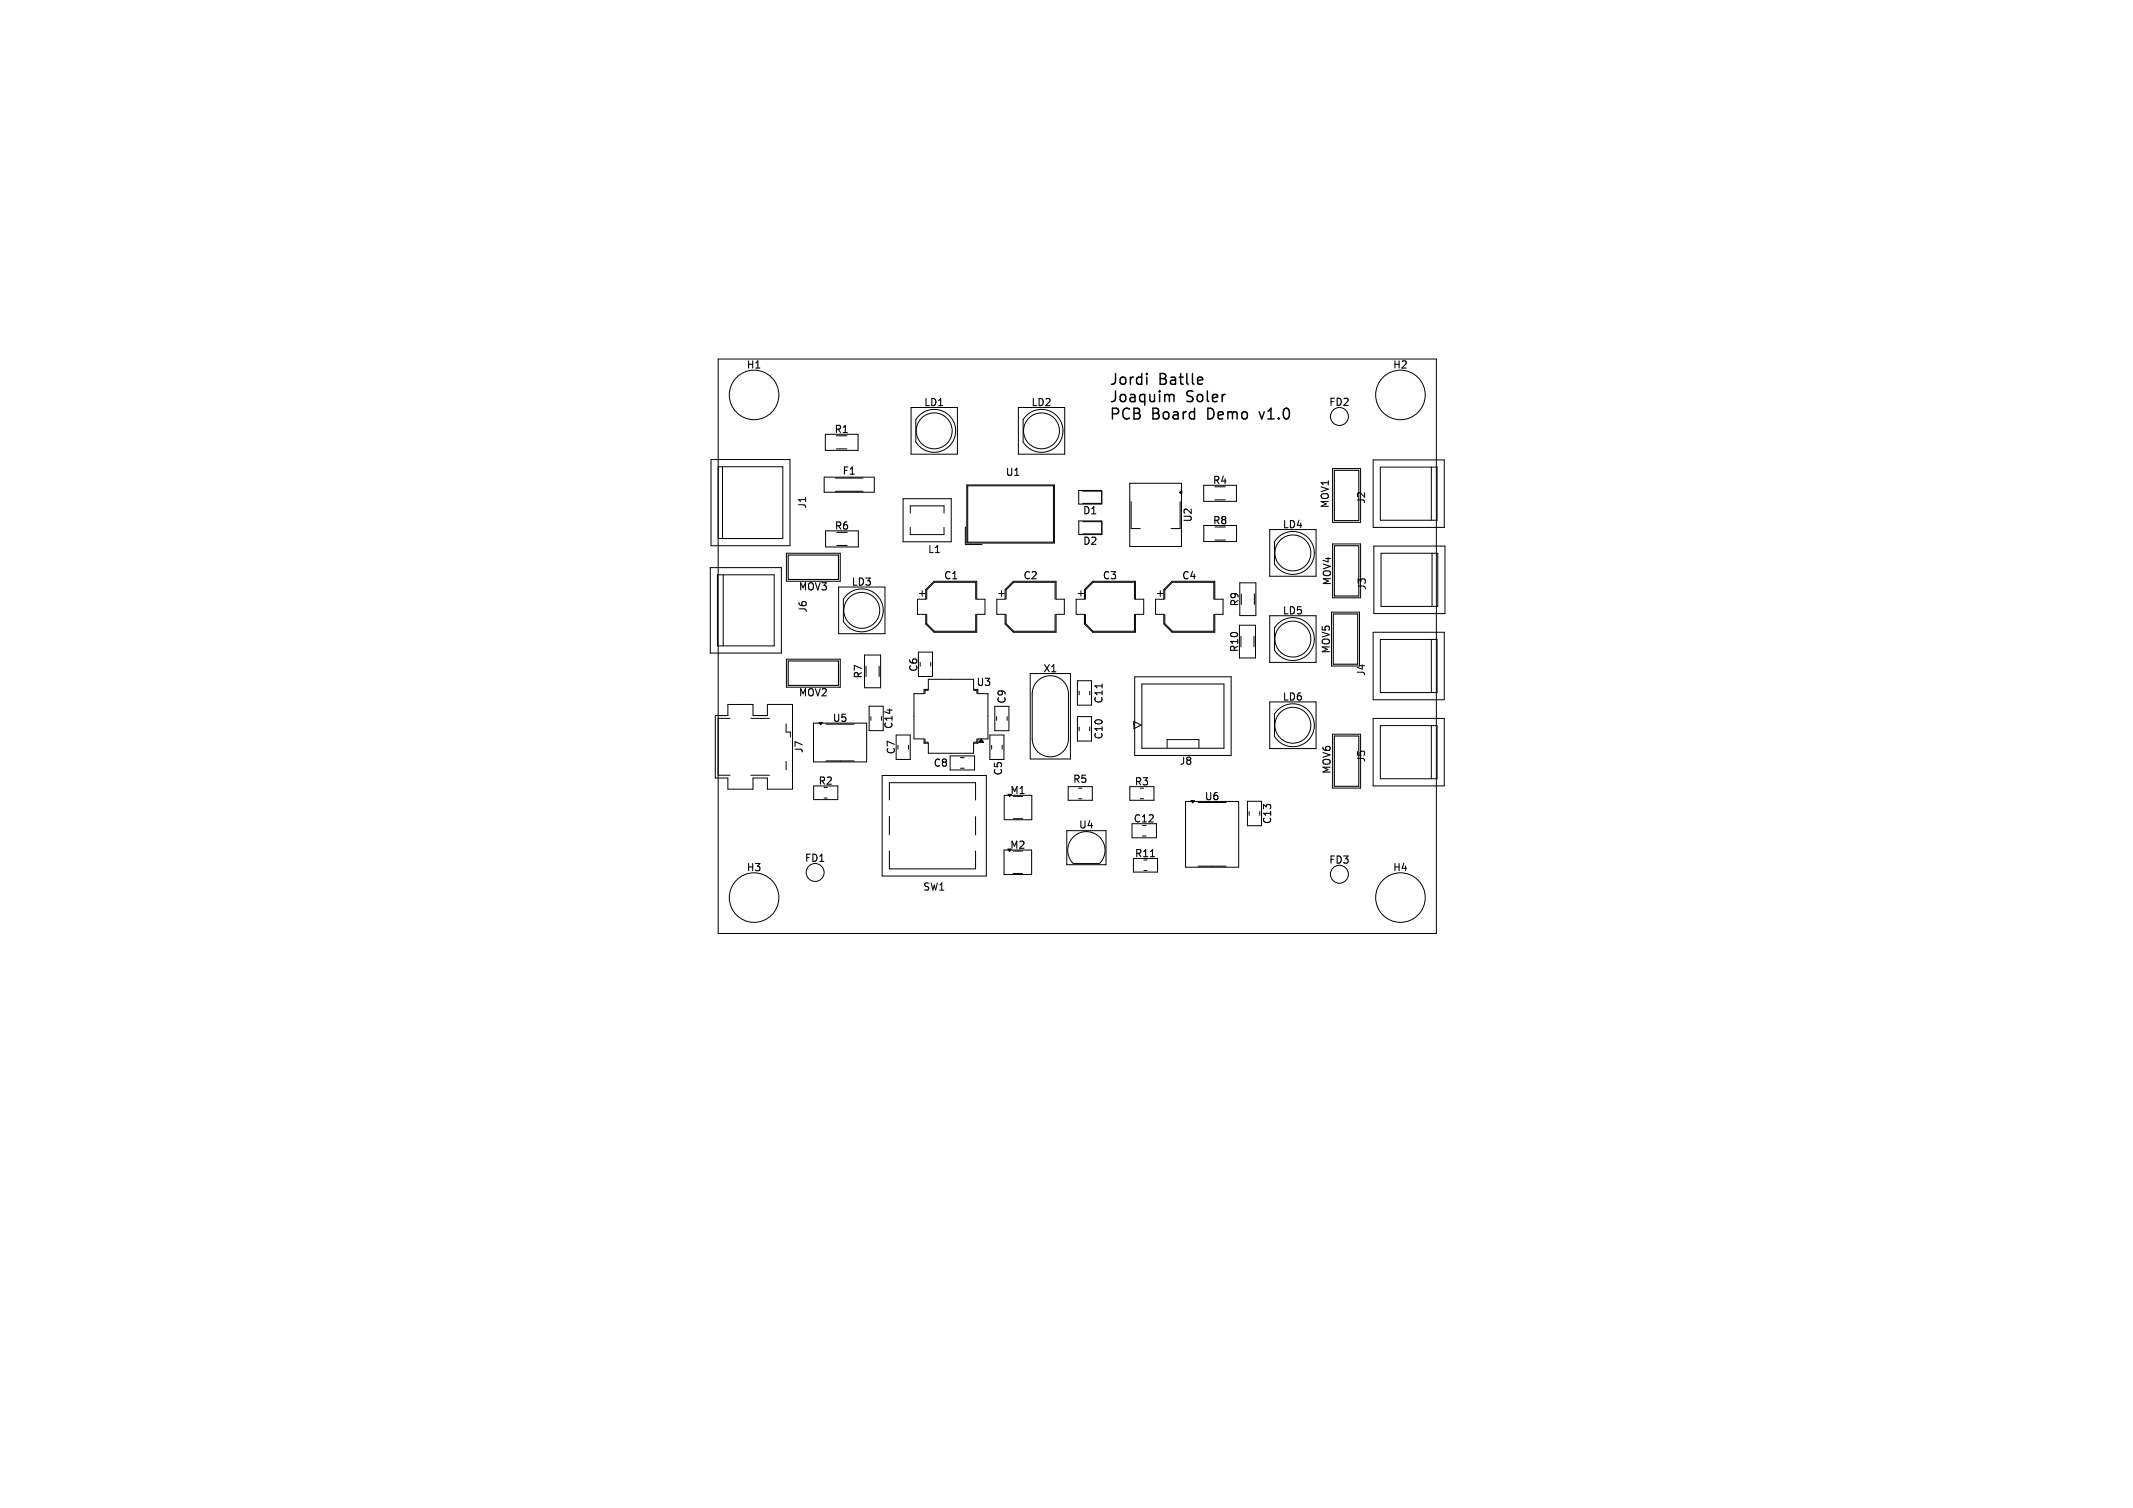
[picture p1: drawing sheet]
<svg xmlns="http://www.w3.org/2000/svg" width="297mm" height="210mm" viewBox="0 0 297 210" stroke-linecap="round" stroke-linejoin="round" font-family="sans-serif">
<defs><g id="words">
<g font-size="2.1">
<text x="154.4" y="53.7">Jordi</text>
<text x="161.4" y="53.7">Batlle</text>
<text x="154.4" y="56.1">Joaquim</text>
<text x="154.4" y="58.5">PCB</text>
<text x="160.4" y="58.5">Board</text>
<text x="165.1" y="56.1">Soler</text>
<text x="168.3" y="58.5">Demo</text>
<text x="175.9" y="58.5">v1.0</text>
</g>
<g font-size="1.4">
<text x="103.9" y="51.5">H1</text>
<text x="193.9" y="51.5">H2</text>
<text x="128.6" y="56.8">LD1</text>
<text x="143.5" y="56.8">LD2</text>
<text x="185" y="56.7">FD2</text>
<text x="116.1" y="60.5">R1</text>
<text x="112.4" y="70.9" transform="rotate(-90 112.4 70.9)">J1</text>
<text x="117.2" y="66.3">F1</text>
<text x="139.9" y="66.5">U1</text>
<text x="150.7" y="71.8">D1</text>
<text x="168.8" y="67.6">R4</text>
<text x="185.2" y="70.9" transform="rotate(-90 185.2 70.9)">MOV1</text>
<text x="190.2" y="70.2" transform="rotate(-90 190.2 70.2)">J2</text>
<text x="116.1" y="74">R6</text>
<text x="129.2" y="77.2">L1</text>
<text x="150.7" y="76.1">D2</text>
<text x="166.1" y="72.8" transform="rotate(-90 166.1 72.8)">U2</text>
<text x="168.8" y="73.2">R8</text>
<text x="178.5" y="73.8">LD4</text>
<text x="111.1" y="82.4">MOV3</text>
<text x="118.5" y="81.8">LD3</text>
<text x="131.3" y="80.9">C1</text>
<text x="142.4" y="80.9">C2</text>
<text x="153.4" y="80.9">C3</text>
<text x="164.5" y="80.9">C4</text>
<text x="185.5" y="81.6" transform="rotate(-90 185.5 81.6)">MOV4</text>
<text x="190.3" y="82.2" transform="rotate(-90 190.3 82.2)">J3</text>
<text x="112.5" y="85.4" transform="rotate(-90 112.5 85.4)">J6</text>
<text x="172.7" y="84.6" transform="rotate(-90 172.7 84.6)">R9</text>
<text x="178.5" y="85.8">LD5</text>
<text x="120.2" y="94.6" transform="rotate(-90 120.2 94.6)">R7</text>
<text x="127.9" y="93.7" transform="rotate(-90 127.9 93.7)">C6</text>
<text x="135.9" y="95.7">U3</text>
<text x="145.2" y="93.8">X1</text>
<text x="172.6" y="90.9" transform="rotate(-90 172.6 90.9)">R10</text>
<text x="185.4" y="91.1" transform="rotate(-90 185.4 91.1)">MOV5</text>
<text x="190.2" y="94.2" transform="rotate(-90 190.2 94.2)">J4</text>
<text x="111.1" y="97.2">MOV2</text>
<text x="115.8" y="100.7">U5</text>
<text x="124.5" y="101.6" transform="rotate(-90 124.5 101.6)">C14</text>
<text x="140.2" y="98.1" transform="rotate(-90 140.2 98.1)">C9</text>
<text x="153.7" y="98.1" transform="rotate(-90 153.7 98.1)">C11</text>
<text x="178.5" y="97.8">LD6</text>
<text x="112" y="105" transform="rotate(-90 112 105)">J7</text>
<text x="124.8" y="105.2" transform="rotate(-90 124.8 105.2)">C7</text>
<text x="129.9" y="107">C8</text>
<text x="153.7" y="103.1" transform="rotate(-90 153.7 103.1)">C10</text>
<text x="164.2" y="106.6">J8</text>
<text x="185.5" y="107.9" transform="rotate(-90 185.5 107.9)">MOV6</text>
<text x="190.2" y="106.2" transform="rotate(-90 190.2 106.2)">J5</text>
<text x="113.9" y="109.5">R2</text>
<text x="139.7" y="108.1" transform="rotate(-90 139.7 108.1)">C5</text>
<text x="140.6" y="110.8">M1</text>
<text x="149.3" y="109.2">R5</text>
<text x="157.9" y="109.6">R3</text>
<text x="167.6" y="111.6">U6</text>
<text x="140.6" y="118.4">M2</text>
<text x="150.1" y="115.6">U4</text>
<text x="157.7" y="114.7">C12</text>
<text x="157.9" y="119.6">R11</text>
<text x="177.2" y="114.9" transform="rotate(-90 177.2 114.9)">C13</text>
<text x="103.9" y="121.5">H3</text>
<text x="112" y="120.2">FD1</text>
<text x="128.5" y="124.2">SW1</text>
<text x="185" y="120.5">FD3</text>
<text x="193.9" y="121.5">H4</text>
</g>
</g></defs>
<path d="M159.7 52v.2M159.7 52.5v1M159.7 52l-.1 .1 .1 .1M159.7 52l.1 .1-.1 .1M162.9 55l.1-.1 .4 .1 .1 .9M167 52.5l.4 .1 .1 .3-.7 .1M167.4 53.4l-.4 .1" fill="none" stroke="#000" stroke-width=".2"/>
<path d="M109.8 77.3h7v3.4h-7zM185.8 76h3.4v7h-3.4zM185.8 65.5h3.4v7h-3.4zM109.8 92.1h7v3.3h-7zM153.5 95.2v.6M185.7 85.5h3.3v7h-3.3zM160.2 119.3h.6M185.8 102.5h3.4v7h-3.4z" fill="none" stroke="#000" stroke-width=".15"/>
<g fill="none" stroke="#000" stroke-width=".14">
<path d="M100 50h100v80h-100zM126.9 56.7h6.4v6.6h-6.4zM127.9 57.9a2.99 2.99 0 0 1 4.4 .1 2.99 2.99 0 0 1-.5 4.4 2.99 2.99 0 0 1-4.3-.9v-3zM141.8 56.7h6.4v6.6h-6.4zM142.9 57.9a2.99 2.99 0 0 1 4.4 .1 2.99 2.99 0 0 1-.5 4.4 2.99 2.99 0 0 1-4.3-.9v-3zM98.9 79h9.9v12h-9.9zM99 64h11v12h-11zM100 65h9v10h-9M100.6 65v10M109.5 77h7.5v4h-7.5zM114.8 66.4h6.9v2.2h-6.9zM114.9 60.5h4.6v2.2h-4.6z"/>
<path d="M115 73.9h4.5v2.3h-4.5zM116.3 66.6h3.9M116.3 68.4h3.9M116.5 62.5h1.4M116.5 76h1.5M125.7 69.5h6.7v6h-6.7zM126.7 71.5v-1h4.7v1M126.7 73.5v1h4.7v-1M134.4 73.4v2.4h2.3M134.6 67.5h12.2v8.1h-12.2zM134.7 67.7h12v7.8h-12zM150.2 68.3h3.2v1.9h-3.2z"/>
<path d="M150.2 72.6h3.2v1.8h-3.2zM150.8 70.1h2.6M150.8 68.4h2.6M150.8 74.4h2.6M150.8 72.7h2.6M157.3 67.3h7.2v8.8h-7.2zM157.5 69.9v3.7h1.3M164.3 69.9v3.7h-1.2M167.6 67.6h4.6v2.2h-4.6zM167.6 73.2h4.6v2.2h-4.6zM169.2 69.6h1.4M169.2 75.2h1.4"/>
<path d="M176.8 73.7h6.5v6.6h-6.5zM177.9 74.9a2.99 2.99 0 0 1 4.4 .1 2.99 2.99 0 0 1-.5 4.4 2.99 2.99 0 0 1-4.3-.9v-3zM185.6 75.7h3.8v7.6h-3.8zM185.6 65.3h3.8v7.4h-3.8zM191.2 64h9.9v9.4h-9.9zM191.3 76h9.9v9.4h-9.9zM192.2 65h7.9v7.4h-7.9zM192.3 77h7.9v7.4h-7.9zM199.3 65v7.4M199.4 77v7.4M99.6 99.7h1.8v-1.6h3.4v1.6h2v-1.6h3.6v11.8h-3.6v-1.5h-2v1.5h-3.4v-1.5h-1.8zM99.9 80h7.9v10h-7.9z"/>
<path d="M100.7 80v10M109.5 91.8h7.5v3.9h-7.5zM116.8 81.7h6.4v6.6h-6.4zM117.9 82.9a2.99 2.99 0 0 1 4.4 .1 2.99 2.99 0 0 1-.6 4.4 2.99 2.99 0 0 1-4.3-.9v-3zM120.4 91.2h2.2v4.6h-2.2zM121 98.4h2v3.4h-2zM121.3 99.8v.5M122.4 92.8v1.4M122.7 99.8v.5M127.9 90.8h1.9v3.4h-1.9zM128 82.7h.8M128.4 82.3v.7"/>
<path d="M128.9 82.1l1.2-1.1h5.9v2.4h1.2v2.2h-1.2v2.5h-5.9l-1.2-1.2v-1.3h-1.1v-2.2h1.1zM129 83.4v-1.2l1.1-1.1h5.8v2.3M129 85.6v1.2l1.1 1.1h5.8v-2.3M129.3 96.1h-.5v.5M129.6 92.3v.5M135.6 94.6h-6.3v1.4h-.6v.6h-1.4v6.3h1.4v.6h.6v1.4h6.3v-1.4h.6v-.6h1.4v-6.3h-1.4v-.6M136 96.1v.5M138.5 98.4h2v3.4h-2zM138.8 99.8v.5M139.1 82.7h.8M139.5 82.3v.7M139.9 82.1l1.2-1.1h5.9v2.4h1.2v2.2h-1.2v2.5h-5.9l-1.2-1.2v-1.3h-1.1v-2.2h1.1z"/>
<path d="M140.1 83.4v-1.2l1.1-1.1h5.7v2.3M140.1 85.6v1.2l1.1 1.1h5.7v-2.3M140.2 99.8v.5M143.5 93.8h5.5v11.9h-5.5zM144.4 94.9a2.52 2.52 0 0 1 2.8-.6 2.52 2.52 0 0 1 1.6 2.3v6.3a2.53 2.53 0 0 1-2.6 2.5 2.53 2.53 0 0 1-2.5-2.5v-6.6l.3-.9zM150 94.8h2v3.4h-2zM150 99.8h2v3.4h-2zM150.1 82.7h.8M150.3 96.2v.6M150.5 82.3v.7M151 82.1l1.2-1.1h5.9v2.4h1.2v2.2h-1.2v2.5h-5.9l-1.2-1.2v-1.3h-1.1v-2.2h1.1zM151.1 83.4v-1.2l1.1-1.1h5.8v2.3"/>
<path d="M151.1 85.6v1.2l1.1 1.1h5.8v-2.3M151.7 96.2v.6M158 94.3h13.4v10.9h-13.4zM161.2 82.7h.7M161.6 82.3v.7M162 82.1l1.2-1.1h6v2.4h1.1v2.2h-1.1v2.5h-6l-1.2-1.2v-1.3h-1.1v-2.2h1.1zM162.2 83.4v-1.2l1.1-1.1h5.7v2.3M162.2 85.6v1.2l1.1 1.1h5.7v-2.3M170.4 95.3h-11.4v8.9h11.4v-8.9M172.6 87.1h2.2v4.5h-2.2zM172.6 81.2h2.3v4.5h-2.3zM174.6 88.6v1.5"/>
<path d="M174.7 82.7v1.5M176.8 85.7h6.5v6.6h-6.5zM176.8 97.8h6.5v6.4h-6.5zM177.9 86.9a2.99 2.99 0 0 1 4.4 .1 2.99 2.99 0 0 1-.5 4.4 2.99 2.99 0 0 1-4.3-.9v-3zM177.9 98.9a2.99 2.99 0 0 1 4.4 .1 2.99 2.99 0 0 1-.5 4.4 2.99 2.99 0 0 1-4.3-.9v-3zM185.4 85.3h3.9v7.4h-3.9zM191.2 88.1h9.9v9.3h-9.9zM192.2 89.1h7.9v7.3h-7.9zM199.3 89.1v7.3M101.7 100h-1.7v8h1.7M104.5 100h2.6M104.5 108h2.6"/>
<path d="M109.5 100.8v1.2h.6v.7M109.5 106.1v1.1M113.3 100.7h7.4v5.4h-7.4zM113.3 109.5h3.4v1.9h-3.4zM114.7 111.1h.5M115 100.8h3.9M115 106h3.9M122.8 108h14.5v14h-14.5zM123.8 111.4v-2.4h12v2.4M123.8 113.7v2.5M124.8 102.4h1.9v3.4h-1.9zM126.5 103.8v.5"/>
<path d="M128.8 102.9v.5h.5M132.3 105.3h3.4v1.9h-3.4zM133.7 105.5h.6M133.7 107h.6M135.8 118.5v2.5h-12v-2.5M135.8 113.7v2.6M136 102.9v.5h-.4M137.8 102.4h2v3.4h-2zM138.1 103.8v.5M139.5 103.8v.5M139.8 118.4h3.8v3.4h-3.8zM139.8 110.8h3.9v3.4h-3.9z"/>
<path d="M141.1 114h1.3M148.5 115.7h5.5v4.7h-5.5zM148.7 109.5h3.4v2h-3.4zM150.2 111.2h.4M150.2 109.8h.4M150.3 101.2v.6M151.7 101.2v.6M157.3 109.5h3.4v2h-3.4zM157.6 114.7h3.4v2h-3.4zM157.8 119.5h3.4v2h-3.4zM157.9 100.5l1 .5-1 .5zM158.8 111.2h.4"/>
<path d="M159.1 116.4h.5M162.5 104.1v-1.1h4.4v1.1M165.1 111.6h7.4v9.2h-7.4zM166.8 111.8h3.9M173.7 111.6h2v3.4h-2zM173.9 113v.6M175.4 113v.6M185.6 102.2h3.8v7.6h-3.8zM191.2 100.1h9.9v9.4h-9.9zM192.2 101.1h7.9v7.4h-7.9zM199.3 101.1v7.4M141.1 121.6h1.3"/>
<path d="M149.4 120.3a2.6 2.6 0 0 1 0-3.7 2.6 2.6 0 0 1 3.7 0 2.6 2.6 0 0 1 0 3.7M149.5 120.3h3.6M159.3 121.2h.4M166.8 120.6h3.9"/>
<circle cx="105" cy="55" r="3.4"/>
<circle cx="130.1" cy="60" r="2.5"/>
<circle cx="145" cy="60" r="2.5"/>
<circle cx="186.5" cy="58" r="1.25"/>
<circle cx="195" cy="55" r="3.4"/>
<circle cx="180" cy="77" r="2.5"/>
<circle cx="120" cy="85" r="2.5"/>
<circle cx="180" cy="89" r="2.5"/>
<circle cx="180" cy="101" r="2.5"/>
<circle cx="105" cy="125" r="3.5"/>
<circle cx="113.5" cy="121.5" r="1.25"/>
<circle cx="186.5" cy="121.7" r="1.25"/>
<circle cx="195" cy="125" r="3.4"/>
</g>
<path d="M164.2 68.6l.4-.3v.5zM114 100.6h.5l-.2 .3zM136.6 102.9l.4 .5h-.7zM165.8 111.5h.5l-.2 .3z" fill="#000" stroke="#000" stroke-width=".14"/>
<use href="#words"/>
</svg>
